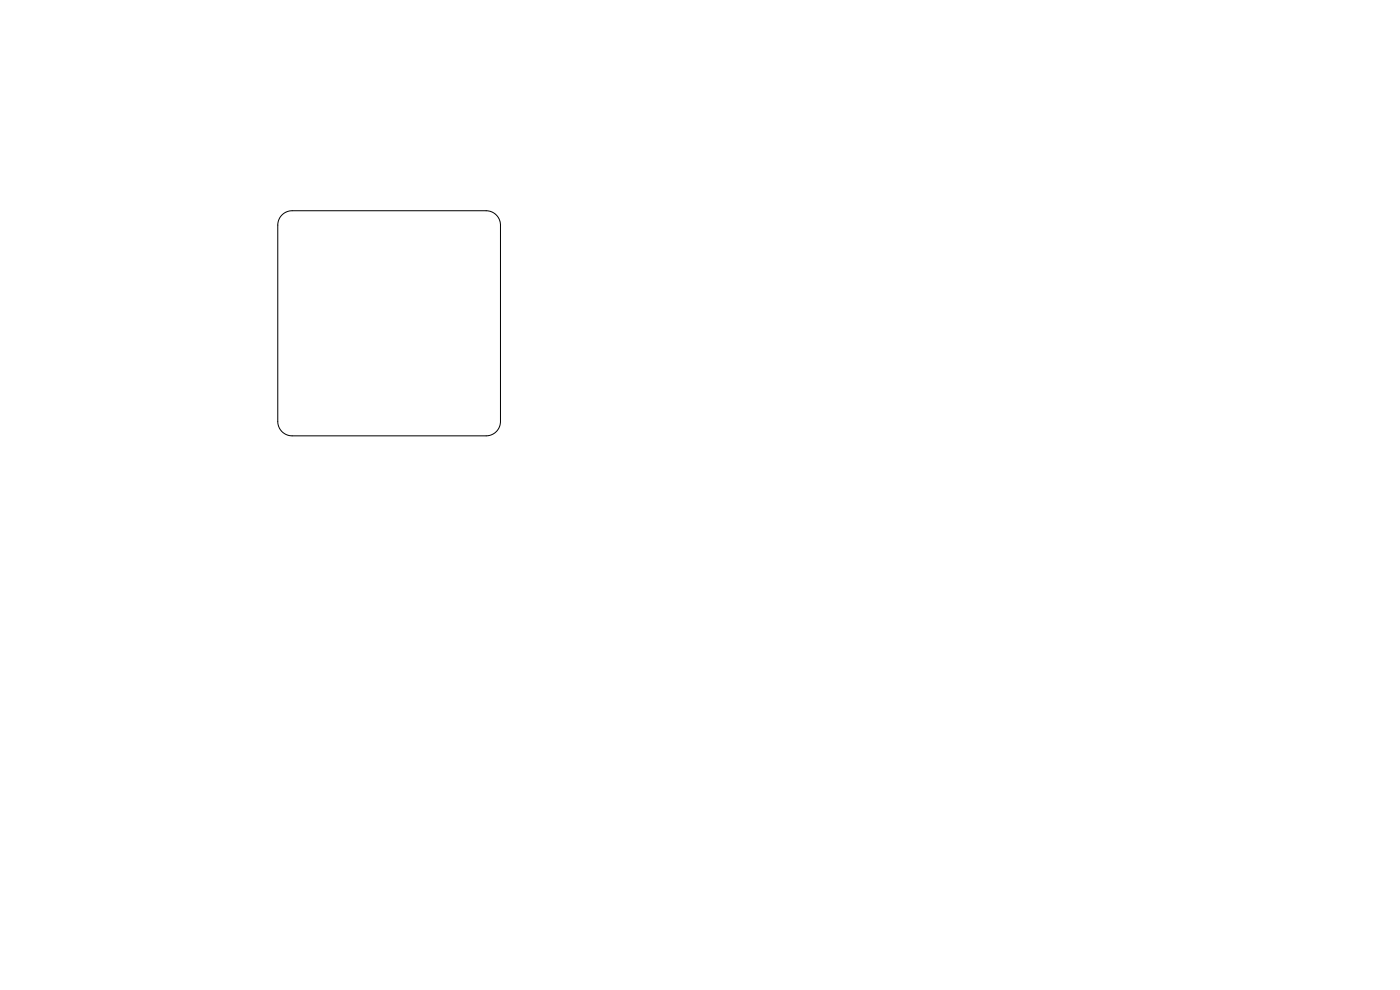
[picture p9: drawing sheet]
<svg xmlns="http://www.w3.org/2000/svg" width="297mm" height="210mm" viewBox="0 0 297 210" stroke-linecap="round" stroke-linejoin="round" font-family="sans-serif">
<path d="M59.8 45.6a3 3 0 0 1 2.2-.9h41.1a3 3 0 0 1 3.1 3.1v41.6a3 3 0 0 1-3.1 3.1h-41.1a3 3 0 0 1-3.1-3.1v-41.6a3 3 0 0 1 .9-2.2z" fill="none" stroke="#000" stroke-width=".21"/>
</svg>
